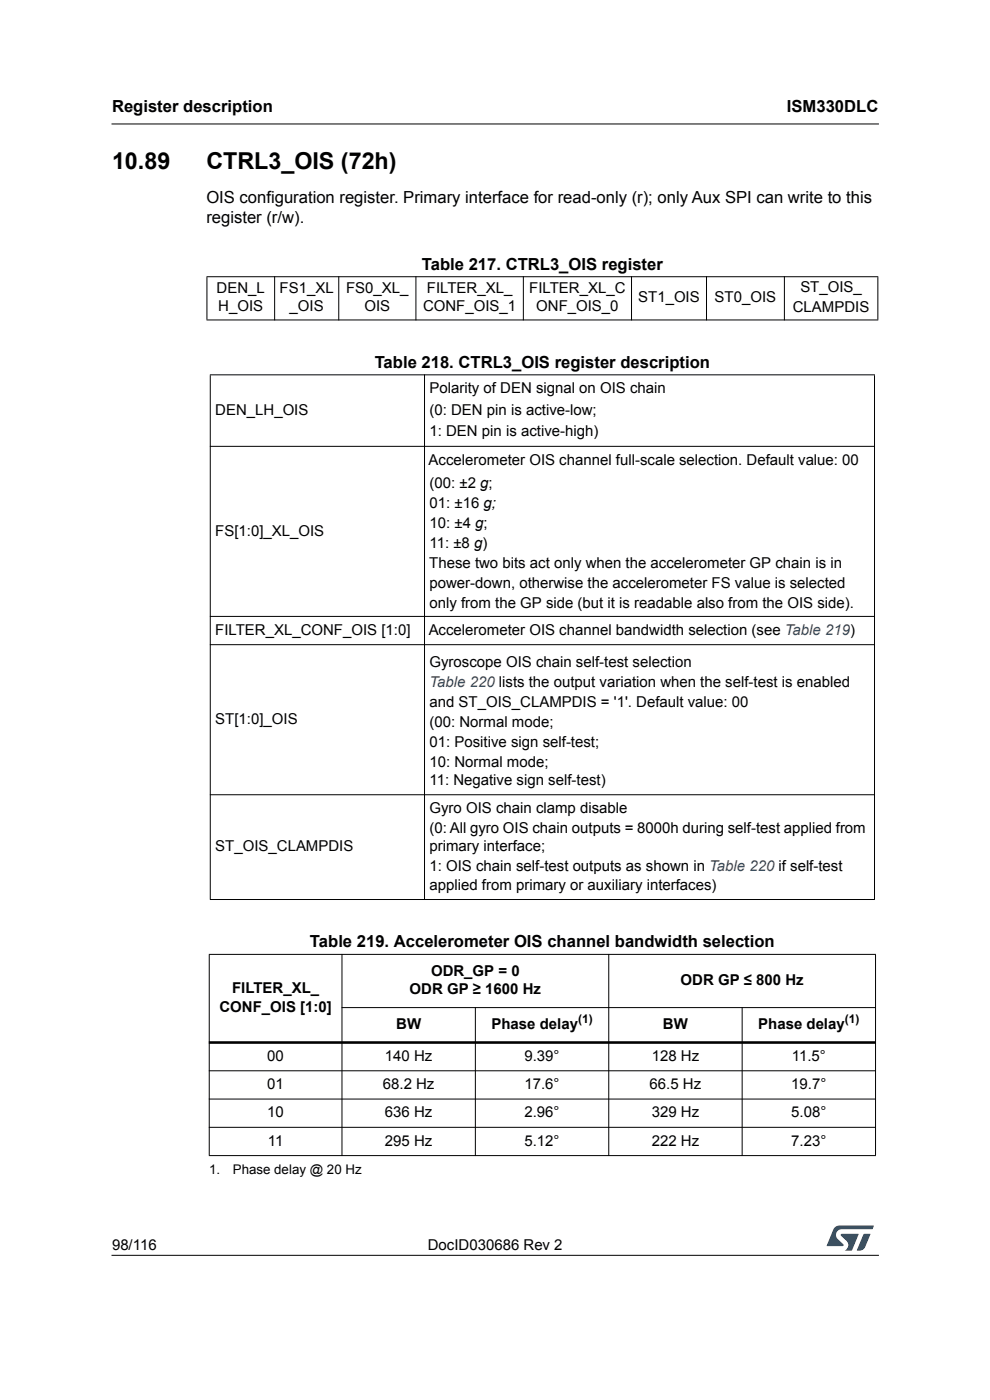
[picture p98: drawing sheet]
<svg xmlns="http://www.w3.org/2000/svg" width="210mm" height="297mm" viewBox="0 0 210 297" stroke-linecap="round" stroke-linejoin="round" font-family="sans-serif">
<defs><g id="words">
<g font-size="4.9">
<text x="23.7" y="35.9">10.89</text>
<text x="43.8" y="35.9">CTRL3_OIS (72h)</text>
</g>
<g font-size="3.5">
<text x="23.7" y="23.9">Register description</text>
<text x="166.8" y="23.9">ISM330DLC</text>
<text x="43.8" y="43.1">OIS configuration register. Primary interface for read-only (r); only Aux SPI can write to this</text>
<text x="43.8" y="47.3">register (r/w).</text>
<text x="89.4" y="57.2">Table 217. CTRL3_OIS register</text>
<text x="79.4" y="78">Table 218. CTRL3_OIS register description</text>
<text x="65.7" y="200.9">Table 219. Accelerometer OIS channel bandwidth selection</text>
</g>
<g font-size="3.2">
<text x="45.9" y="62.1">DEN_L</text>
<text x="46.3" y="65.9">H_OIS</text>
<text x="59.3" y="62.1">FS1_XL</text>
<text x="61.4" y="65.9">_OIS</text>
<text x="73.4" y="62.1">FS0_XL_</text>
<text x="77.3" y="65.9">OIS</text>
<text x="89.7" y="65.9">CONF_OIS_1</text>
<text x="90.5" y="62.1">FILTER_XL_</text>
<text x="112.2" y="62.1">FILTER_XL_C</text>
<text x="113.7" y="65.9">ONF_OIS_0</text>
<text x="135.3" y="64">ST1_OIS</text>
<text x="151.5" y="64">ST0_OIS</text>
<text x="169.7" y="61.9">ST_OIS_</text>
<text x="168.1" y="66.1">CLAMPDIS</text>
<text x="91.1" y="83.4">Polarity of DEN signal on OIS chain</text>
<text x="45.6" y="88">DEN_LH_OIS</text>
<text x="91.1" y="88">(0: DEN pin is active-low;</text>
<text x="91.1" y="92.6">1: DEN pin is active-high)</text>
<text x="90.9" y="98.6">Accelerometer OIS channel full-scale selection. Default value: 00</text>
<text x="91.1" y="103.6">(00: ±2 g;</text>
<text x="91.1" y="107.8">01: ±16 g;</text>
<text x="45.6" y="113.6">FS[1:0]_XL_OIS</text>
<text x="91.1" y="112">10: ±4 g;</text>
<text x="91.1" y="116.3">11: ±8 g)</text>
<text x="91" y="120.5">These two bits act only when the accelerometer GP chain is in</text>
<text x="91.1" y="124.8">power-down, otherwise the accelerometer FS value is selected</text>
<text x="91.1" y="129">only from the GP side (but it is readable also from the OIS side).</text>
<text x="45.6" y="134.6">FILTER_XL_CONF_OIS [1:0]</text>
<text x="90.9" y="134.6">Accelerometer OIS channel bandwidth selection (see Table 219)</text>
<text x="91.1" y="141.4">Gyroscope OIS chain self-test selection</text>
<text x="91.1" y="149.9">and ST_OIS_CLAMPDIS = '1'. Default value: 00</text>
<text x="45.6" y="153.6">ST[1:0]_OIS</text>
<text x="91.1" y="154.1">(00: Normal mode;</text>
<text x="91.1" y="158.4">01: Positive sign self-test;</text>
<text x="91.1" y="162.6">10: Normal mode;</text>
<text x="91.1" y="166.5">11: Negative sign self-test)</text>
<text x="91.1" y="172.5">Gyro OIS chain clamp disable</text>
<text x="91.1" y="176.7">(0: All gyro OIS chain outputs = 8000h during self-test applied from</text>
<text x="45.6" y="180.6">ST_OIS_CLAMPDIS</text>
<text x="91.1" y="180.6">primary interface;</text>
<text x="91.1" y="184.8">1: OIS chain self-test outputs as shown in Table 220 if self-test</text>
<text x="91.1" y="188.7">applied from primary or auxiliary interfaces)</text>
<text x="91.4" y="207.1">ODR_GP = 0</text>
<text x="144.3" y="209">ODR GP ≤ 800 Hz</text>
<text x="46.5" y="214.6">CONF_OIS [1:0]</text>
<text x="49.2" y="210.8">FILTER_XL_</text>
<text x="86.9" y="210.9">ODR GP ≥ 1600 Hz</text>
<text x="84" y="218.3">BW</text>
<text x="104.2" y="218.3">Phase delay</text>
<text x="140.6" y="218.3">BW</text>
<text x="160.8" y="218.3">Phase delay</text>
<text x="56.7" y="225">00</text>
<text x="81.6" y="225">140 Hz</text>
<text x="111.2" y="225">9.39°</text>
<text x="138.2" y="225">128 Hz</text>
<text x="167.9" y="225">11.5°</text>
<text x="56.7" y="231">01</text>
<text x="81.2" y="231">68.2 Hz</text>
<text x="111.2" y="231">17.6°</text>
<text x="137.7" y="231">66.5 Hz</text>
<text x="167.8" y="231">19.7°</text>
<text x="56.7" y="237">10</text>
<text x="81.6" y="237">636 Hz</text>
<text x="111.2" y="237">2.96°</text>
<text x="138.2" y="237">329 Hz</text>
<text x="167.8" y="237">5.08°</text>
<text x="56.8" y="243">11</text>
<text x="81.6" y="243">295 Hz</text>
<text x="111.2" y="243">5.12°</text>
<text x="138.2" y="243">222 Hz</text>
<text x="167.8" y="243">7.23°</text>
<text x="23.7" y="265.1">98/116</text>
<text x="90.7" y="265.1">DocID030686 Rev 2</text>
</g>
<text font-size="3.2" fill="#2e3092" x="91.1" y="145.6">Table 220 lists the output variation when the self-test is enabled</text>
<g font-size="2.8">
<text x="44.4" y="249">1.</text>
<text x="49.4" y="249">Phase delay @ 20 Hz</text>
</g>
<g font-size="2.5">
<text x="122.6" y="217.1">(1)</text>
<text x="179.1" y="217.1">(1)</text>
</g>
</g></defs>
<path d="M23.7 26.3h162.5M23.7 266.3h162.5" fill="none" stroke="#000" stroke-width=".21"/>
<path d="M175.3 260h10v5.3h-10z" fill="#fff"/>
<g fill="#005189">
<path d="M176.9 260.5l1-.5 7.4 .1-.4 .7h-6.4a1.31 1.31 0 0 0-1.2 1 1.31 1.31 0 0 0 .8 1.5l.7 .6v.4h-3.5z"/>
<path d="M183.1 261.8h1.4l-.6 1.6a2.16 2.16 0 0 1-1.3 1.9l-.9-.1z"/>
<path d="M178.3 261.8h3.8l-1.4 3.4-1.6 .1a1.43 1.43 0 0 0 .6-1.8l-1.4-1.3z"/>
</g>
<g fill="#000" stroke="#000" stroke-width=".21">
<path d="M43.8 58.7h142.4zM43.9 58.8v9zM58.2 58.6v9.4zM71.8 58.6v9.4zM88.2 58.6v9.4zM111 58.6v9.4zM133.9 58.6v9.4zM149.8 58.6v9.4zM166.3 58.6v9.4zM44.5 79.5h141zM186.1 58.8v9zM43.8 67.9h142.4z"/>
<path d="M44.5 94.7h141zM44.5 130.8h141zM44.5 136.8h141zM44.5 168.6h141zM44.6 79.6v111.1zM90 79.4v111.5zM185.4 79.6v111.1zM44.5 190.8h141zM44.3 202.5h141.4zM72.4 213.8h113.3zM44.3 227.2h141.4zM44.3 233.2h141.4z"/>
<path d="M44.3 239.2h141.4zM44.4 202.6v42.5zM72.5 202.4v42.8zM100.8 213.7v31.5zM129.1 202.4v42.8zM157.4 213.7v31.5zM185.6 202.6v42.5zM44.3 245.2h141.4z"/>
</g>
<path d="M44.3 221.2h141.4z" fill="#000" stroke="#000" stroke-width=".55"/>
<use href="#words"/>
</svg>
